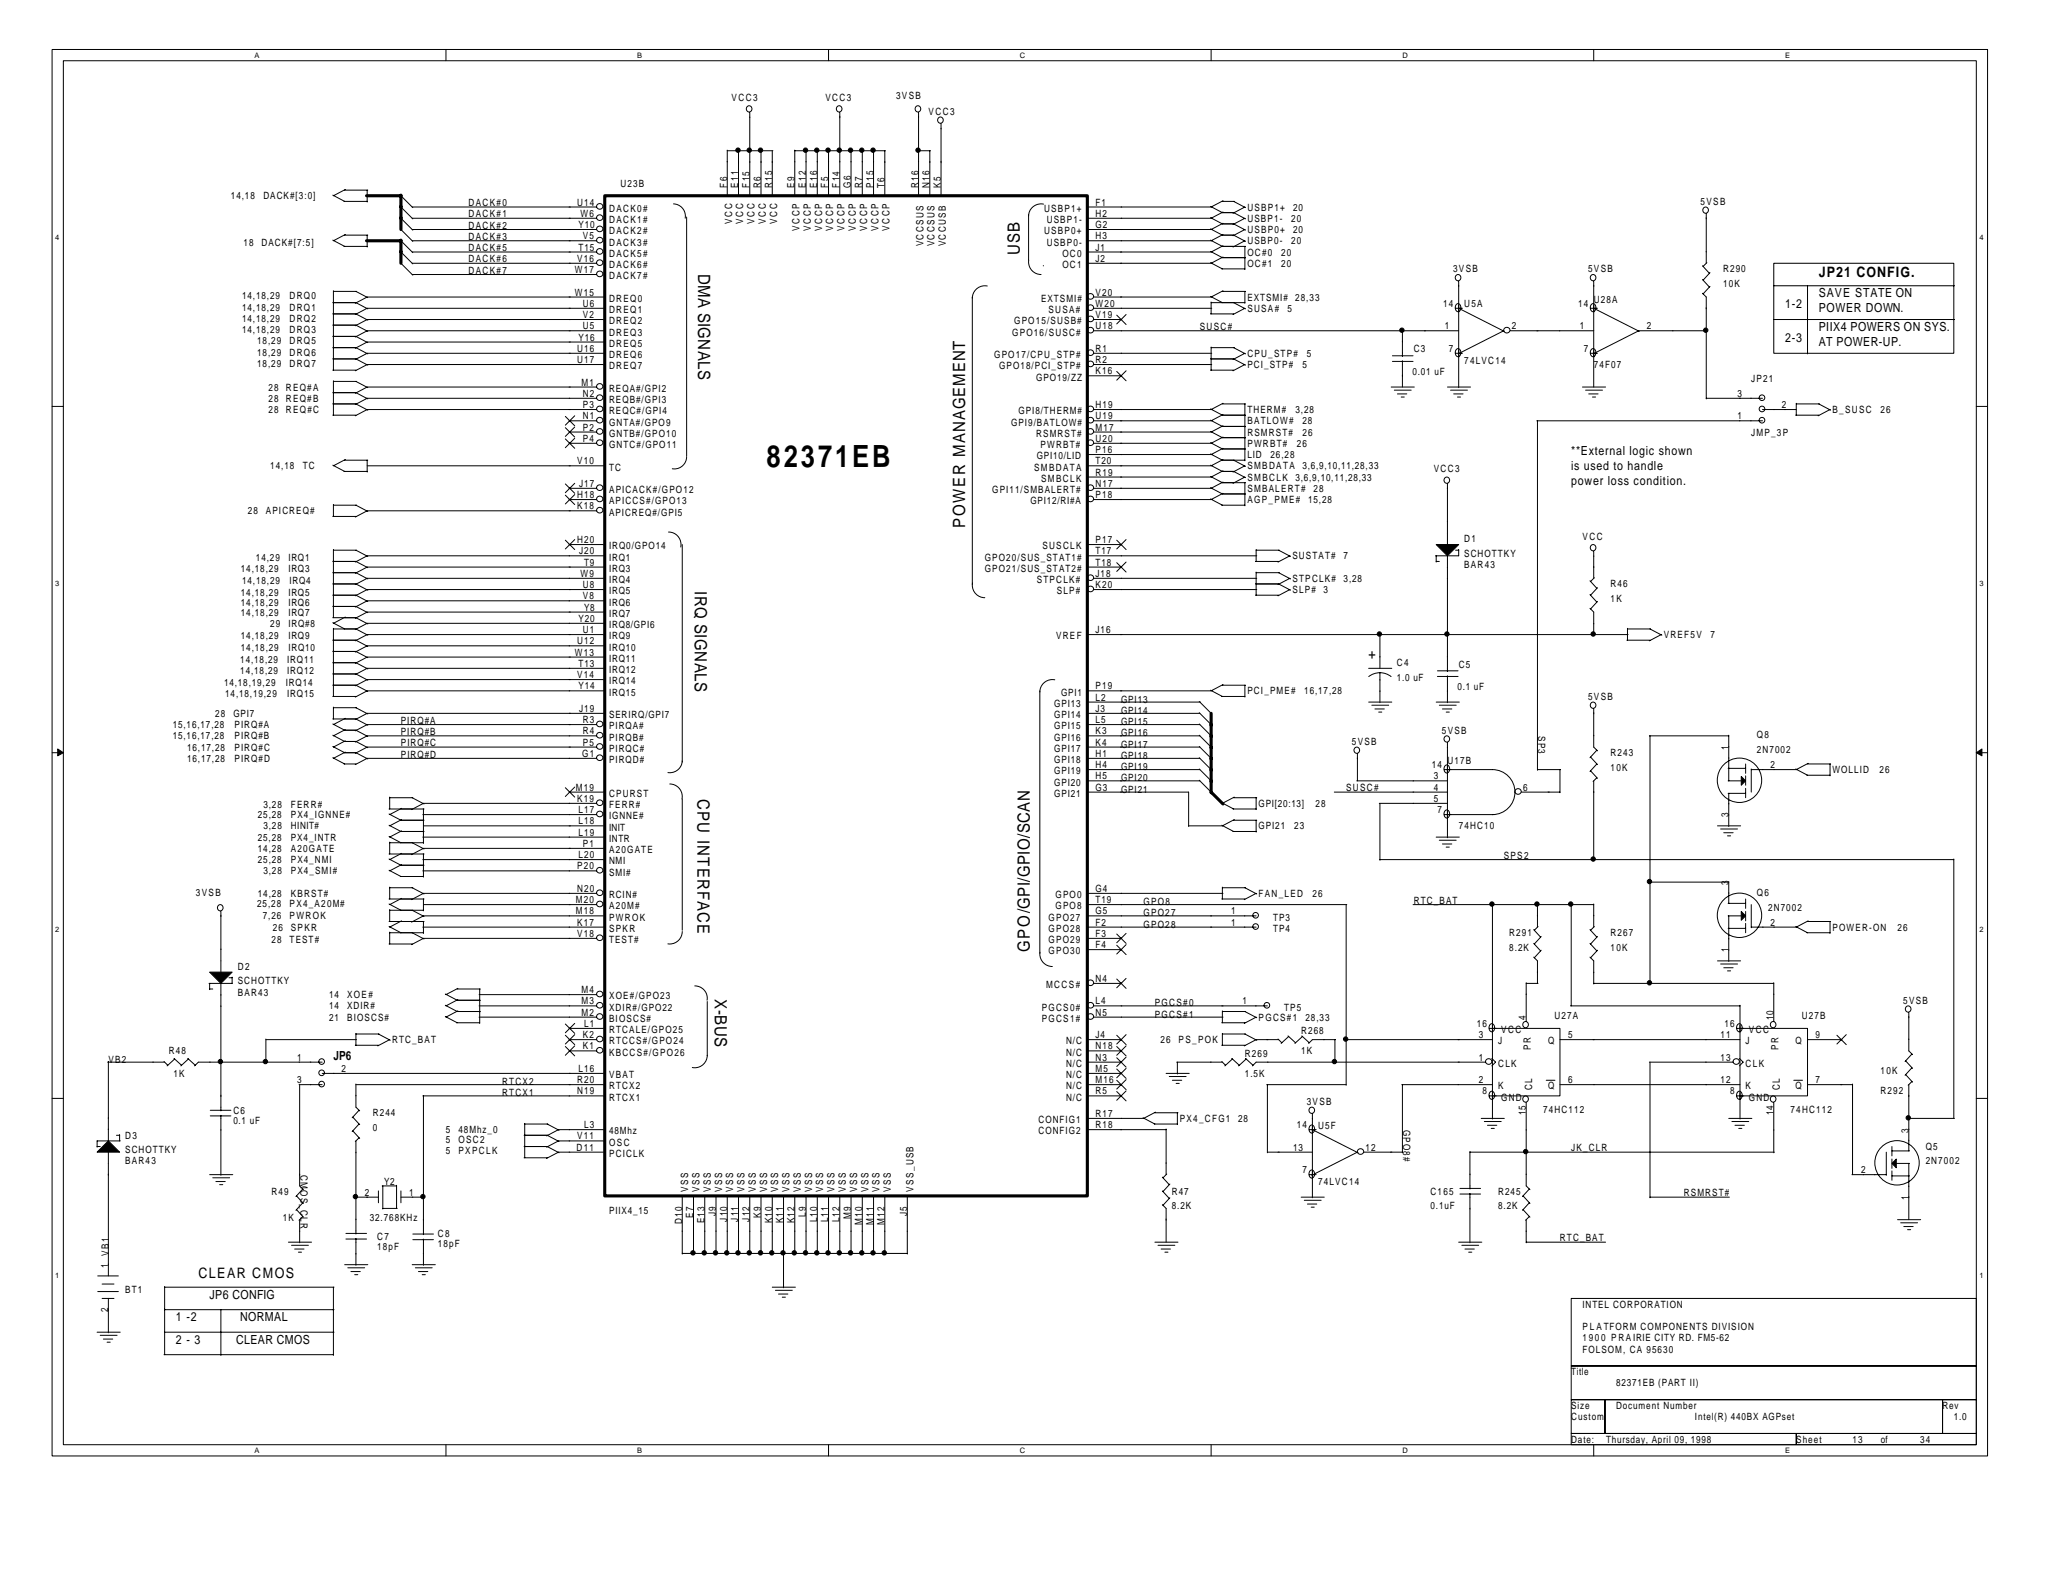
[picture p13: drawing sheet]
<svg xmlns="http://www.w3.org/2000/svg" width="279mm" height="216mm" viewBox="0 0 279 216" stroke-linecap="round" stroke-linejoin="round" font-family="sans-serif">
<defs><g id="words">
<text font-size="4.1" x="103.8" y="63.3">82371EB</text>
<g font-size="2.3">
<text x="138.1" y="34.5" transform="rotate(-90 138.1 34.5)">USB</text>
<text x="94.5" y="37.1" transform="rotate(90 94.5 37.1)">DMA SIGNALS</text>
<text x="130.7" y="71.5" transform="rotate(-90 130.7 71.5)">POWER MANAGEMENT</text>
<text x="94.1" y="80.1" transform="rotate(90 94.1 80.1)">IRQ SIGNALS</text>
<text x="94.5" y="108.2" transform="rotate(90 94.5 108.2)">CPU INTERFACE</text>
<text x="139.5" y="129" transform="rotate(-90 139.5 129)">GPO/GPI/GPIO/SCAN</text>
<text x="96.8" y="135.3" transform="rotate(90 96.8 135.3)">X-BUS</text>
</g>
<g font-size="1.9">
<text x="246.3" y="37.5">JP21 CONFIG.</text>
<text x="185.4" y="89.3">+</text>
<text x="26.9" y="173.1">CLEAR CMOS</text>
</g>
<g font-size="1.7">
<text x="241.8" y="41.8">1-2</text>
<text x="246.3" y="40.3">SAVE STATE ON</text>
<text x="241.8" y="46.4">2-3</text>
<text x="246.3" y="42.3">POWER DOWN.</text>
<text x="246.3" y="44.8">PIIX4 POWERS ON SYS.</text>
<text x="246.3" y="46.9">AT POWER-UP.</text>
<text x="212.8" y="61.6">**External logic shown</text>
<text x="212.8" y="63.6">is used to handle</text>
<text x="212.8" y="65.7">power loss condition.</text>
<text x="45.2" y="143.5">JP6</text>
<text x="23.8" y="178.9">1 -2</text>
<text x="28.4" y="175.9">JP6 CONFIG</text>
<text x="32.5" y="178.9">NORMAL</text>
<text x="23.8" y="182">2 - 3</text>
<text x="32" y="182">CLEAR CMOS</text>
</g>
<g font-size="1.4">
<text x="99.1" y="13.7">VCC3</text>
<text x="111.8" y="13.7">VCC3</text>
<text x="121.4" y="13.4">3VSB</text>
<text x="125.8" y="15.6">VCC3</text>
<text x="31.3" y="27">14,18</text>
<text x="35.7" y="27">DACK#[3:0]</text>
<text x="63.4" y="29.5">DACK#1</text>
<text x="63.4" y="27.9">DACK#0</text>
<text x="78.2" y="27.8">U14</text>
<text x="78.6" y="29.4">W6</text>
<text x="82.5" y="28.7">DACK0#</text>
<text x="84" y="25.3">U23B</text>
<text x="98.5" y="25.4" transform="rotate(-90 98.5 25.4)">F6</text>
<text x="100" y="25.4" transform="rotate(-90 100 25.4)">E11</text>
<text x="101.5" y="25.4" transform="rotate(-90 101.5 25.4)">F15</text>
<text x="103" y="25.4" transform="rotate(-90 103 25.4)">R6</text>
<text x="104.6" y="25.4" transform="rotate(-90 104.6 25.4)">R15</text>
<text x="107.6" y="25.4" transform="rotate(-90 107.6 25.4)">E9</text>
<text x="109.1" y="25.4" transform="rotate(-90 109.1 25.4)">E12</text>
<text x="110.7" y="25.4" transform="rotate(-90 110.7 25.4)">E16</text>
<text x="112.2" y="25.4" transform="rotate(-90 112.2 25.4)">F5</text>
<text x="113.7" y="25.4" transform="rotate(-90 113.7 25.4)">F14</text>
<text x="115.2" y="25.4" transform="rotate(-90 115.2 25.4)">G6</text>
<text x="116.8" y="25.4" transform="rotate(-90 116.8 25.4)">R7</text>
<text x="118.3" y="25.4" transform="rotate(-90 118.3 25.4)">P15</text>
<text x="119.8" y="25.4" transform="rotate(-90 119.8 25.4)">T6</text>
<text x="124.4" y="25.4" transform="rotate(-90 124.4 25.4)">R16</text>
<text x="125.9" y="25.4" transform="rotate(-90 125.9 25.4)">N16</text>
<text x="127.4" y="25.4" transform="rotate(-90 127.4 25.4)">K5</text>
<text x="141.4" y="28.7">USBP1+</text>
<text x="148.4" y="29.4">H2</text>
<text x="148.4" y="27.8">F1</text>
<text x="168.9" y="28.5">USBP1+</text>
<text x="175.1" y="28.5">20</text>
<text x="230.3" y="27.8">5VSB</text>
<text x="33" y="33.3">18</text>
<text x="35.4" y="33.3">DACK#[7:5]</text>
<text x="63.4" y="35.5">DACK#6</text>
<text x="63.4" y="32.5">DACK#3</text>
<text x="63.4" y="31">DACK#2</text>
<text x="63.4" y="34">DACK#5</text>
<text x="78.2" y="35.5">V16</text>
<text x="78.3" y="33.9">T15</text>
<text x="78.3" y="30.9">Y10</text>
<text x="78.9" y="32.4">V5</text>
<text x="82.5" y="30.2">DACK1#</text>
<text x="82.5" y="33.3">DACK3#</text>
<text x="82.5" y="34.8">DACK5#</text>
<text x="82.5" y="31.7">DACK2#</text>
<text x="99.1" y="30.3" transform="rotate(-90 99.1 30.3)">VCC</text>
<text x="100.7" y="30.3" transform="rotate(-90 100.7 30.3)">VCC</text>
<text x="102.2" y="30.3" transform="rotate(-90 102.2 30.3)">VCC</text>
<text x="103.7" y="30.3" transform="rotate(-90 103.7 30.3)">VCC</text>
<text x="105.2" y="30.3" transform="rotate(-90 105.2 30.3)">VCC</text>
<text x="108.3" y="31.3" transform="rotate(-90 108.3 31.3)">VCCP</text>
<text x="109.8" y="31.3" transform="rotate(-90 109.8 31.3)">VCCP</text>
<text x="111.3" y="31.3" transform="rotate(-90 111.3 31.3)">VCCP</text>
<text x="112.9" y="31.3" transform="rotate(-90 112.9 31.3)">VCCP</text>
<text x="114.4" y="31.3" transform="rotate(-90 114.4 31.3)">VCCP</text>
<text x="115.9" y="31.3" transform="rotate(-90 115.9 31.3)">VCCP</text>
<text x="117.4" y="31.3" transform="rotate(-90 117.4 31.3)">VCCP</text>
<text x="119" y="31.3" transform="rotate(-90 119 31.3)">VCCP</text>
<text x="120.5" y="31.3" transform="rotate(-90 120.5 31.3)">VCCP</text>
<text x="125.1" y="33.4" transform="rotate(-90 125.1 33.4)">VCCSUS</text>
<text x="126.6" y="33.4" transform="rotate(-90 126.6 33.4)">VCCSUS</text>
<text x="128.1" y="33.4" transform="rotate(-90 128.1 33.4)">VCCUSB</text>
<text x="141.4" y="31.7">USBP0+</text>
<text x="141.8" y="30.2">USBP1-</text>
<text x="141.8" y="33.3">USBP0-</text>
<text x="143.9" y="34.8">OC0</text>
<text x="148.4" y="33.9">J1</text>
<text x="148.4" y="35.5">J2</text>
<text x="148.4" y="32.4">H3</text>
<text x="148.4" y="30.9">G2</text>
<text x="168.9" y="30">USBP1-</text>
<text x="168.9" y="33.1">USBP0-</text>
<text x="168.9" y="34.6">OC#0</text>
<text x="168.9" y="31.6">USBP0+</text>
<text x="173.5" y="34.6">20</text>
<text x="174.9" y="30">20</text>
<text x="174.9" y="33.1">20</text>
<text x="175.1" y="31.6">20</text>
<text x="32.8" y="40.5">14,18,29</text>
<text x="39.2" y="40.5">DRQ0</text>
<text x="63.4" y="37.1">DACK#7</text>
<text x="77.8" y="37">W17</text>
<text x="77.8" y="40">W15</text>
<text x="78.9" y="41.6">U6</text>
<text x="82.5" y="36.3">DACK6#</text>
<text x="82.5" y="37.8">DACK7#</text>
<text x="82.5" y="40.9">DREQ0</text>
<text x="141" y="40.9">EXTSMI#</text>
<text x="143.9" y="36.3">OC1</text>
<text x="148.4" y="41.6">W20</text>
<text x="148.4" y="40">V20</text>
<text x="168.9" y="36.1">OC#1</text>
<text x="168.9" y="40.7">EXTSMI#</text>
<text x="173.5" y="36.1">20</text>
<text x="175.4" y="40.7">28,33</text>
<text x="195.4" y="41.6">14</text>
<text x="196.8" y="36.9">3VSB</text>
<text x="198.3" y="41.6">U5A</text>
<text x="213.7" y="41.6">14</text>
<text x="215.1" y="36.9">5VSB</text>
<text x="215.8" y="41">U28A</text>
<text x="233.4" y="36.9">R290</text>
<text x="233.4" y="38.8">10K</text>
<text x="32.8" y="43.6">14,18,29</text>
<text x="32.8" y="45.1">14,18,29</text>
<text x="32.8" y="42.1">14,18,29</text>
<text x="34.8" y="46.6">18,29</text>
<text x="39.2" y="43.6">DRQ2</text>
<text x="39.2" y="45.1">DRQ3</text>
<text x="39.2" y="42.1">DRQ1</text>
<text x="39.2" y="46.6">DRQ5</text>
<text x="78.2" y="47.7">U16</text>
<text x="78.3" y="46.1">Y16</text>
<text x="78.9" y="43.1">V2</text>
<text x="78.9" y="44.6">U5</text>
<text x="82.5" y="42.4">DREQ1</text>
<text x="82.5" y="43.9">DREQ2</text>
<text x="82.5" y="45.5">DREQ3</text>
<text x="82.5" y="47">DREQ5</text>
<text x="137.1" y="45.5">GPO16/SUSC#</text>
<text x="137.4" y="43.9">GPO15/SUSB#</text>
<text x="142" y="42.4">SUSA#</text>
<text x="148.4" y="47.7">R1</text>
<text x="148.4" y="43.1">V19</text>
<text x="148.4" y="44.6">U18</text>
<text x="162.5" y="44.7">SUSC#</text>
<text x="168.9" y="42.2">SUSA#</text>
<text x="174.4" y="42.2">5</text>
<text x="191.5" y="47.7">C3</text>
<text x="195.7" y="44.6">1</text>
<text x="196.2" y="47.7">7</text>
<text x="204.8" y="44.6">2</text>
<text x="214" y="44.6">1</text>
<text x="214.5" y="47.7">7</text>
<text x="223" y="44.6">2</text>
<text x="34.8" y="49.7">18,29</text>
<text x="34.8" y="48.2">18,29</text>
<text x="36.4" y="52.9">28</text>
<text x="38.7" y="52.9">REQ#A</text>
<text x="39.2" y="49.7">DRQ7</text>
<text x="39.2" y="48.2">DRQ6</text>
<text x="78.2" y="49.2">U17</text>
<text x="78.8" y="52.2">M1</text>
<text x="78.9" y="53.7">N2</text>
<text x="82.5" y="50">DREQ7</text>
<text x="82.5" y="48.5">DREQ6</text>
<text x="82.5" y="53.1">REQA#/GPI2</text>
<text x="134.6" y="48.5">GPO17/CPU_STP#</text>
<text x="135.3" y="50">GPO18/PCI_STP#</text>
<text x="140.3" y="51.5">GPO19/ZZ</text>
<text x="148.4" y="50.7">K16</text>
<text x="148.4" y="49.2">R2</text>
<text x="168.9" y="49.9">PCI_STP#</text>
<text x="168.9" y="48.3">CPU_STP#</text>
<text x="176.4" y="49.9">5</text>
<text x="177" y="48.3">5</text>
<text x="191.3" y="50.8">0.01 uF</text>
<text x="198.3" y="49.3">74LVC14</text>
<text x="215.8" y="49.9">74F07</text>
<text x="235.3" y="53.7">3</text>
<text x="237.2" y="51.7">JP21</text>
<text x="36.4" y="56">28</text>
<text x="36.4" y="54.4">28</text>
<text x="38.7" y="56">REQ#C</text>
<text x="38.7" y="54.4">REQ#B</text>
<text x="78.9" y="55.3">P3</text>
<text x="78.9" y="56.8">N1</text>
<text x="78.9" y="58.3">P2</text>
<text x="78.9" y="59.8">P4</text>
<text x="82.5" y="54.6">REQB#/GPI3</text>
<text x="82.5" y="56.1">REQC#/GPI4</text>
<text x="82.5" y="57.6">GNTA#/GPO9</text>
<text x="82.5" y="59.2">GNTB#/GPO10</text>
<text x="136.9" y="57.6">GPI9/BATLOW#</text>
<text x="138" y="56.1">GPI8/THERM#</text>
<text x="140.3" y="59.2">RSMRST#</text>
<text x="148.4" y="55.3">H19</text>
<text x="148.4" y="59.8">U20</text>
<text x="148.4" y="56.8">U19</text>
<text x="148.4" y="58.3">M17</text>
<text x="168.9" y="56">THERM#</text>
<text x="168.9" y="57.5">BATLOW#</text>
<text x="168.9" y="59">RSMRST#</text>
<text x="175.5" y="56">3,28</text>
<text x="176.4" y="57.5">28</text>
<text x="176.4" y="59">26</text>
<text x="235.3" y="56.8">1</text>
<text x="237.2" y="59">JMP_3P</text>
<text x="241.3" y="55.3">2</text>
<text x="248.2" y="56">B_SUSC</text>
<text x="254.7" y="56">26</text>
<text x="36.6" y="63.6">14,18</text>
<text x="41" y="63.6">TC</text>
<text x="78.2" y="62.9">V10</text>
<text x="78.4" y="65.9">J17</text>
<text x="82.5" y="60.7">GNTC#/GPO11</text>
<text x="82.5" y="63.7">TC</text>
<text x="140.1" y="63.7">SMBDATA</text>
<text x="140.4" y="62.2">GPI10/LID</text>
<text x="140.9" y="60.7">PWRBT#</text>
<text x="141" y="65.3">SMBCLK</text>
<text x="148.4" y="64.4">R19</text>
<text x="148.4" y="65.9">N17</text>
<text x="148.4" y="61.4">P16</text>
<text x="148.4" y="62.9">T20</text>
<text x="168.9" y="60.5">PWRBT#</text>
<text x="168.9" y="62">LID</text>
<text x="168.9" y="65.1">SMBCLK</text>
<text x="168.9" y="63.6">SMBDATA</text>
<text x="172.1" y="62">26,28</text>
<text x="175.5" y="65.1">3,6,9,10,11,28,33</text>
<text x="175.6" y="60.5">26</text>
<text x="176.4" y="63.6">3,6,9,10,11,28,33</text>
<text x="194.2" y="64">VCC3</text>
<text x="33.6" y="69.7">28</text>
<text x="36" y="69.7">APICREQ#</text>
<text x="78.2" y="67.5">H18</text>
<text x="78.2" y="69">K18</text>
<text x="82.5" y="66.8">APICACK#/GPO12</text>
<text x="82.5" y="68.3">APICCS#/GPO13</text>
<text x="82.5" y="69.8">APICREQ#/GPI5</text>
<text x="134.4" y="66.8">GPI11/SMBALERT#</text>
<text x="139.6" y="68.3">GPI12/RI#A</text>
<text x="148.4" y="67.5">P18</text>
<text x="168.9" y="66.6">SMBALERT#</text>
<text x="168.9" y="68.1">AGP_PME#</text>
<text x="177.2" y="68.1">15,28</text>
<text x="177.9" y="66.6">28</text>
<text x="32.6" y="77.5">14,18,29</text>
<text x="34.7" y="75.9">14,29</text>
<text x="39.1" y="75.9">IRQ1</text>
<text x="39.1" y="77.5">IRQ3</text>
<text x="78.2" y="73.6">H20</text>
<text x="78.4" y="75.1">J20</text>
<text x="79.1" y="76.6">T9</text>
<text x="82.5" y="74.4">IRQ0/GPO14</text>
<text x="82.5" y="75.9">IRQ1</text>
<text x="82.5" y="77.5">IRQ3</text>
<text x="133.4" y="75.9">GPO20/SUS_STAT1#</text>
<text x="133.4" y="77.5">GPO21/SUS_STAT2#</text>
<text x="141.2" y="74.4">SUSCLK</text>
<text x="148.4" y="75.1">T17</text>
<text x="148.4" y="76.6">T18</text>
<text x="148.4" y="73.6">P17</text>
<text x="175" y="75.8">SUSTAT#</text>
<text x="182" y="75.8">7</text>
<text x="198.3" y="73.5">D1</text>
<text x="198.3" y="75.4">SCHOTTKY</text>
<text x="198.3" y="76.9">BAR43</text>
<text x="214.3" y="73.1">VCC</text>
<text x="32.6" y="83.4">14,18,29</text>
<text x="32.6" y="80.7">14,18,29</text>
<text x="32.6" y="82">14,18,29</text>
<text x="32.8" y="79.1">14,18,29</text>
<text x="39.1" y="83.4">IRQ7</text>
<text x="39.1" y="80.7">IRQ5</text>
<text x="39.1" y="82">IRQ6</text>
<text x="39.2" y="79.1">IRQ4</text>
<text x="78.6" y="78.1">W9</text>
<text x="78.9" y="79.7">U8</text>
<text x="78.9" y="81.2">V8</text>
<text x="79.1" y="82.7">Y8</text>
<text x="82.5" y="79">IRQ4</text>
<text x="82.5" y="80.5">IRQ5</text>
<text x="82.5" y="82">IRQ6</text>
<text x="82.5" y="83.6">IRQ7</text>
<text x="140.4" y="79">STPCLK#</text>
<text x="143.1" y="80.5">SLP#</text>
<text x="148.4" y="79.7">K20</text>
<text x="148.4" y="78.1">J18</text>
<text x="175" y="80.3">SLP#</text>
<text x="175" y="78.8">STPCLK#</text>
<text x="179.3" y="80.3">3</text>
<text x="182" y="78.8">3,28</text>
<text x="218.1" y="79.6">R46</text>
<text x="218.1" y="81.5">1K</text>
<text x="32.5" y="89.8">14,18,29</text>
<text x="32.6" y="88.1">14,18,29</text>
<text x="32.6" y="86.6">14,18,29</text>
<text x="36.6" y="84.9">29</text>
<text x="38.9" y="89.8">IRQ11</text>
<text x="39.1" y="88.1">IRQ10</text>
<text x="39.1" y="86.6">IRQ9</text>
<text x="39.1" y="84.9">IRQ#8</text>
<text x="77.8" y="88.8">W13</text>
<text x="78.2" y="87.3">U12</text>
<text x="78.3" y="84.2">Y20</text>
<text x="78.9" y="85.8">U1</text>
<text x="82.5" y="85.1">IRQ8/GPI6</text>
<text x="82.5" y="86.6">IRQ9</text>
<text x="82.5" y="88.1">IRQ10</text>
<text x="82.5" y="89.6">IRQ11</text>
<text x="143" y="86.6">VREF</text>
<text x="148.4" y="85.8">J16</text>
<text x="225.3" y="86.4">VREF5V</text>
<text x="231.7" y="86.4">7</text>
<text x="30.3" y="92.9">14,18,19,29</text>
<text x="30.5" y="94.4">14,18,19,29</text>
<text x="32.5" y="91.3">14,18,29</text>
<text x="38.7" y="92.9">IRQ14</text>
<text x="38.9" y="94.4">IRQ15</text>
<text x="38.9" y="91.3">IRQ12</text>
<text x="78.2" y="91.8">V14</text>
<text x="78.3" y="90.3">T13</text>
<text x="78.3" y="93.4">Y14</text>
<text x="82.5" y="91.2">IRQ12</text>
<text x="82.5" y="92.7">IRQ14</text>
<text x="82.5" y="94.2">IRQ15</text>
<text x="142.8" y="95.7">GPI13</text>
<text x="143.7" y="94.2">GPI1</text>
<text x="148.4" y="94.9">L2</text>
<text x="148.4" y="93.4">P19</text>
<text x="151.8" y="95.2">GPI13</text>
<text x="168.9" y="94.1">PCI_PME#</text>
<text x="176.6" y="94.1">16,17,28</text>
<text x="189.2" y="90.2">C4</text>
<text x="189.2" y="92.2">1.0 uF</text>
<text x="197.4" y="93.5">0.1 uF</text>
<text x="197.6" y="90.4">C5</text>
<text x="215.1" y="94.8">5VSB</text>
<text x="23.4" y="100.1">15,16,17,28</text>
<text x="23.4" y="98.6">15,16,17,28</text>
<text x="25.3" y="101.7">16,17,28</text>
<text x="29.2" y="97.1">28</text>
<text x="31.6" y="97.1">GPI7</text>
<text x="31.8" y="101.7">PIRQ#C</text>
<text x="31.8" y="100.1">PIRQ#B</text>
<text x="31.8" y="98.6">PIRQ#A</text>
<text x="54.3" y="101.1">PIRQ#C</text>
<text x="54.3" y="98">PIRQ#A</text>
<text x="54.3" y="99.6">PIRQ#B</text>
<text x="78.4" y="96.4">J19</text>
<text x="78.9" y="97.9">R3</text>
<text x="78.9" y="99.5">R4</text>
<text x="78.9" y="101">P5</text>
<text x="82.5" y="97.3">SERIRQ/GPI7</text>
<text x="82.5" y="98.8">PIRQA#</text>
<text x="82.5" y="100.3">PIRQB#</text>
<text x="82.5" y="101.8">PIRQC#</text>
<text x="142.8" y="97.3">GPI14</text>
<text x="142.8" y="98.8">GPI15</text>
<text x="142.8" y="100.3">GPI16</text>
<text x="142.8" y="101.8">GPI17</text>
<text x="148.4" y="96.4">J3</text>
<text x="148.4" y="97.9">L5</text>
<text x="148.4" y="99.5">K3</text>
<text x="148.4" y="101">K4</text>
<text x="151.8" y="99.7">GPI16</text>
<text x="151.8" y="96.7">GPI14</text>
<text x="151.8" y="98.2">GPI15</text>
<text x="151.8" y="101.2">GPI17</text>
<text x="183.1" y="100.9">5VSB</text>
<text x="195.3" y="99.4">5VSB</text>
<text x="208.3" y="99.7" transform="rotate(90 208.3 99.7)">SP3</text>
<text x="234.1" y="101.6" transform="rotate(-90 234.1 101.6)">1</text>
<text x="237.9" y="100">Q8</text>
<text x="25.3" y="103.2">16,17,28</text>
<text x="31.8" y="103.2">PIRQ#D</text>
<text x="54.3" y="102.6">PIRQ#D</text>
<text x="78" y="107.1">M19</text>
<text x="78.9" y="102.5">G1</text>
<text x="82.5" y="103.4">PIRQD#</text>
<text x="82.5" y="107.9">CPURST</text>
<text x="142.8" y="103.4">GPI18</text>
<text x="142.8" y="104.9">GPI19</text>
<text x="142.8" y="106.4">GPI20</text>
<text x="142.8" y="107.9">GPI21</text>
<text x="148.4" y="102.5">H1</text>
<text x="148.4" y="104">H4</text>
<text x="148.4" y="105.6">H5</text>
<text x="148.4" y="107.1">G3</text>
<text x="151.8" y="104.3">GPI19</text>
<text x="151.8" y="102.8">GPI18</text>
<text x="151.8" y="105.8">GPI20</text>
<text x="151.8" y="107.3">GPI21</text>
<text x="182.3" y="107.2">SUSC#</text>
<text x="193.9" y="104">14</text>
<text x="194.2" y="105.6">3</text>
<text x="194.2" y="107.1">4</text>
<text x="196" y="103.5">U17B</text>
<text x="206.3" y="107.1">6</text>
<text x="218.1" y="102.4">R243</text>
<text x="218.1" y="104.4">10K</text>
<text x="237.9" y="102">2N7002</text>
<text x="239.8" y="104">2</text>
<text x="248.2" y="104.7">WOLLID</text>
<text x="254.5" y="104.7">26</text>
<text x="34.9" y="110.8">25,28</text>
<text x="34.9" y="113.9">25,28</text>
<text x="35.7" y="109.5">3,28</text>
<text x="35.7" y="112.3">3,28</text>
<text x="39.4" y="109.5">FERR#</text>
<text x="39.4" y="112.3">HINIT#</text>
<text x="39.4" y="110.8">PX4_IGNNE#</text>
<text x="39.4" y="113.9">PX4_INTR</text>
<text x="78.2" y="108.6">K19</text>
<text x="78.3" y="110.1">L17</text>
<text x="78.3" y="111.7">L18</text>
<text x="78.3" y="113.2">L19</text>
<text x="82.5" y="109.5">FERR#</text>
<text x="82.5" y="111">IGNNE#</text>
<text x="82.5" y="112.5">INIT</text>
<text x="170.5" y="109.3">GPI[20:13]</text>
<text x="170.5" y="112.3">GPI21</text>
<text x="175.3" y="112.3">23</text>
<text x="178.2" y="109.3">28</text>
<text x="194.2" y="108.6">5</text>
<text x="194.7" y="110.1">7</text>
<text x="197.6" y="112.3">74HC10</text>
<text x="234.1" y="110.7" transform="rotate(-90 234.1 110.7)">3</text>
<text x="34.9" y="116.9">25,28</text>
<text x="34.9" y="115.4">14,28</text>
<text x="35.7" y="118.4">3,28</text>
<text x="39.4" y="116.9">PX4_NMI</text>
<text x="39.4" y="118.4">PX4_SMI#</text>
<text x="39.4" y="115.4">A20GATE</text>
<text x="78.2" y="117.8">P20</text>
<text x="78.3" y="116.2">L20</text>
<text x="78.9" y="114.7">P1</text>
<text x="82.5" y="114">INTR</text>
<text x="82.5" y="115.6">A20GATE</text>
<text x="82.5" y="117.1">NMI</text>
<text x="82.5" y="118.6">SMI#</text>
<text x="203.7" y="116.3">SPS2</text>
<text x="234.1" y="119.9" transform="rotate(-90 234.1 119.9)">3</text>
<text x="26.5" y="121.3">3VSB</text>
<text x="34.8" y="122.8">25,28</text>
<text x="34.9" y="121.5">14,28</text>
<text x="35.6" y="124.5">7,26</text>
<text x="39.2" y="122.8">PX4_A20M#</text>
<text x="39.2" y="124.5">PWROK</text>
<text x="39.4" y="121.5">KBRST#</text>
<text x="78" y="123.9">M18</text>
<text x="78" y="122.3">M20</text>
<text x="78.2" y="120.8">N20</text>
<text x="78.2" y="125.4">K17</text>
<text x="82.5" y="121.7">RCIN#</text>
<text x="82.5" y="124.7">PWROK</text>
<text x="82.5" y="123.2">A20M#</text>
<text x="142" y="124.7">GPO27</text>
<text x="142.9" y="123.2">GPO8</text>
<text x="142.9" y="121.7">GPO0</text>
<text x="148.4" y="123.9">G5</text>
<text x="148.4" y="125.4">F2</text>
<text x="148.4" y="122.3">T19</text>
<text x="148.4" y="120.8">G4</text>
<text x="154.9" y="124.1">GPO27</text>
<text x="154.9" y="122.6">GPO8</text>
<text x="154.9" y="125.6">GPO28</text>
<text x="166.7" y="125.4">1</text>
<text x="166.7" y="123.9">1</text>
<text x="170.5" y="121.5">FAN_LED</text>
<text x="172.4" y="124.7">TP3</text>
<text x="177.7" y="121.5">26</text>
<text x="191.5" y="122.4">RTC_BAT</text>
<text x="237.9" y="121.3">Q6</text>
<text x="239.5" y="123.3">2N7002</text>
<text x="239.8" y="125.4">2</text>
<text x="32.2" y="131.4">D2</text>
<text x="36.8" y="127.7">28</text>
<text x="36.9" y="126.1">26</text>
<text x="39.2" y="127.7">TEST#</text>
<text x="39.4" y="126.1">SPKR</text>
<text x="78.2" y="126.9">V18</text>
<text x="82.5" y="126.2">SPKR</text>
<text x="82.5" y="127.7">TEST#</text>
<text x="142" y="126.2">GPO28</text>
<text x="142" y="127.7">GPO29</text>
<text x="142" y="129.3">GPO30</text>
<text x="148.4" y="126.9">F3</text>
<text x="148.4" y="128.4">F4</text>
<text x="172.4" y="126.2">TP4</text>
<text x="204.4" y="126.8">R291</text>
<text x="204.4" y="128.8">8.2K</text>
<text x="218.1" y="126.8">R267</text>
<text x="218.1" y="128.8">10K</text>
<text x="234.1" y="129" transform="rotate(-90 234.1 129)">1</text>
<text x="248.2" y="126.1">POWER-ON</text>
<text x="257" y="126.1">26</text>
<text x="32.2" y="133.3">SCHOTTKY</text>
<text x="32.2" y="134.9">BAR43</text>
<text x="44.6" y="136.7">14</text>
<text x="44.6" y="135.2">14</text>
<text x="47" y="136.7">XDIR#</text>
<text x="47" y="135.2">XOE#</text>
<text x="78.8" y="137.6">M2</text>
<text x="78.8" y="136">M3</text>
<text x="78.8" y="134.5">M4</text>
<text x="82.5" y="136.9">XDIR#/GPO22</text>
<text x="82.5" y="135.4">XOE#/GPO23</text>
<text x="141.1" y="136.9">PGCS0#</text>
<text x="141.7" y="133.8">MCCS#</text>
<text x="148.4" y="133">N4</text>
<text x="148.4" y="136">L4</text>
<text x="148.4" y="137.6">N5</text>
<text x="156.4" y="136.3">PGCS#0</text>
<text x="156.4" y="137.8">PGCS#1</text>
<text x="168.3" y="136">1</text>
<text x="173.9" y="136.9">TP5</text>
<text x="257.8" y="136">5VSB</text>
<text x="14.7" y="143.9">VB2</text>
<text x="22.9" y="142.8">R48</text>
<text x="40.2" y="143.7">1</text>
<text x="44.6" y="138.2">21</text>
<text x="47" y="138.2">BIOSCS#</text>
<text x="53.1" y="141.3">RTC_BAT</text>
<text x="78.9" y="140.6">K2</text>
<text x="78.9" y="142.1">K1</text>
<text x="79.1" y="139.1">L1</text>
<text x="82.5" y="141.5">RTCCS#/GPO24</text>
<text x="82.5" y="139.9">RTCALE/GPO25</text>
<text x="82.5" y="138.4">BIOSCS#</text>
<text x="82.5" y="143">KBCCS#/GPO26</text>
<text x="141.1" y="138.4">PGCS1#</text>
<text x="144.4" y="141.5">N/C</text>
<text x="144.4" y="143">N/C</text>
<text x="148.4" y="143.7">N3</text>
<text x="148.4" y="140.6">J4</text>
<text x="148.4" y="142.1">N18</text>
<text x="157.2" y="141.3">26</text>
<text x="159.6" y="141.3">PS_POK</text>
<text x="168.6" y="143.2">R269</text>
<text x="170.5" y="138.2">PGCS#1</text>
<text x="176.2" y="140.1">R268</text>
<text x="176.2" y="142.8">1K</text>
<text x="176.8" y="138.2">28,33</text>
<text x="200" y="139.1">16</text>
<text x="200.3" y="140.6">3</text>
<text x="200.3" y="143.7">1</text>
<text x="202.9" y="141.5">J</text>
<text x="203.3" y="139.9">VCC</text>
<text x="206.7" y="138.2" transform="rotate(-90 206.7 138.2)">4</text>
<text x="207.3" y="142.2" transform="rotate(-90 207.3 142.2)">PR</text>
<text x="209.7" y="141.5">Q</text>
<text x="210.5" y="138.1">U27A</text>
<text x="212.4" y="140.6">5</text>
<text x="233" y="140.6">11</text>
<text x="233" y="143.7">13</text>
<text x="233.5" y="139.1">16</text>
<text x="236.4" y="141.5">J</text>
<text x="236.8" y="139.9">VCC</text>
<text x="240.2" y="138.2" transform="rotate(-90 240.2 138.2)">10</text>
<text x="240.9" y="142.2" transform="rotate(-90 240.9 142.2)">PR</text>
<text x="243.2" y="141.5">Q</text>
<text x="244" y="138.1">U27B</text>
<text x="245.9" y="140.6">9</text>
<text x="23.5" y="145.9">1K</text>
<text x="40.2" y="146.7">3</text>
<text x="46.3" y="145.2">2</text>
<text x="68" y="147">RTCX2</text>
<text x="68" y="148.5">RTCX1</text>
<text x="78.2" y="148.2">N19</text>
<text x="78.2" y="146.7">R20</text>
<text x="78.3" y="145.2">L16</text>
<text x="82.5" y="146">VBAT</text>
<text x="82.5" y="149.1">RTCX1</text>
<text x="82.5" y="147.6">RTCX2</text>
<text x="144.4" y="144.5">N/C</text>
<text x="144.4" y="146">N/C</text>
<text x="144.4" y="147.6">N/C</text>
<text x="144.4" y="149.1">N/C</text>
<text x="148.4" y="145.2">M5</text>
<text x="148.4" y="146.7">M16</text>
<text x="148.4" y="148.2">R5</text>
<text x="168.6" y="145.9">1.5K</text>
<text x="177" y="149.7">3VSB</text>
<text x="200.3" y="146.7">2</text>
<text x="200.8" y="148.2">8</text>
<text x="202.9" y="144.5">CLK</text>
<text x="202.9" y="147.6">K</text>
<text x="203.3" y="149.1">GND</text>
<text x="207.5" y="147.7" transform="rotate(-90 207.5 147.7)">CL</text>
<text x="209.7" y="147.6">Q</text>
<text x="212.4" y="146.7">6</text>
<text x="233" y="146.7">12</text>
<text x="234.3" y="148.2">8</text>
<text x="236.4" y="144.5">CLK</text>
<text x="236.4" y="147.6">K</text>
<text x="236.8" y="149.1">GND</text>
<text x="241" y="147.7" transform="rotate(-90 241 147.7)">CL</text>
<text x="243.2" y="147.6">Q</text>
<text x="245.9" y="146.7">7</text>
<text x="254.7" y="148.2">R292</text>
<text x="254.7" y="145.5">10K</text>
<text x="17" y="154.2">D3</text>
<text x="31.6" y="150.9">C6</text>
<text x="31.6" y="152.3">0.1 uF</text>
<text x="50.5" y="151.2">R244</text>
<text x="50.5" y="153.1">0</text>
<text x="60.4" y="153.5">5</text>
<text x="60.4" y="154.8">5</text>
<text x="62.1" y="153.5">48Mhz_0</text>
<text x="62.1" y="154.8">OSC2</text>
<text x="78.1" y="155.9">D11</text>
<text x="78.2" y="154.3">V11</text>
<text x="79.1" y="152.8">L3</text>
<text x="82.5" y="155.2">OSC</text>
<text x="82.5" y="153.7">48Mhz</text>
<text x="140.7" y="152.1">CONFIG1</text>
<text x="140.7" y="153.7">CONFIG2</text>
<text x="148.4" y="151.3">R17</text>
<text x="148.4" y="152.8">R18</text>
<text x="159.8" y="152">PX4_CFG1</text>
<text x="167.7" y="152">28</text>
<text x="175.1" y="155.9">13</text>
<text x="175.6" y="152.8">14</text>
<text x="178.5" y="152.9">U5F</text>
<text x="184.9" y="155.9">12</text>
<text x="190" y="153" transform="rotate(90 190 153)">GPO8#</text>
<text x="206.7" y="151.1" transform="rotate(-90 206.7 151.1)">15</text>
<text x="209" y="150.8">74HC112</text>
<text x="212.8" y="155.9">JK_CLR</text>
<text x="240.2" y="151.1" transform="rotate(-90 240.2 151.1)">14</text>
<text x="242.5" y="150.8">74HC112</text>
<text x="258.5" y="153.4" transform="rotate(-90 258.5 153.4)">3</text>
<text x="260.8" y="155.8">Q5</text>
<text x="17" y="156.2">SCHOTTKY</text>
<text x="17" y="157.7">BAR43</text>
<text x="36.8" y="161.9">R49</text>
<text x="40.7" y="159.1" transform="rotate(90 40.7 159.1)">CMOS_CLR</text>
<text x="49.4" y="162">2</text>
<text x="52" y="160.5">Y2</text>
<text x="55.4" y="162">1</text>
<text x="60.4" y="156.4">5</text>
<text x="62.1" y="156.4">PXPCLK</text>
<text x="82.5" y="156.7">PCICLK</text>
<text x="93.2" y="161.4" transform="rotate(-90 93.2 161.4)">VSS</text>
<text x="94.7" y="161.4" transform="rotate(-90 94.7 161.4)">VSS</text>
<text x="96.3" y="161.4" transform="rotate(-90 96.3 161.4)">VSS</text>
<text x="97.8" y="161.4" transform="rotate(-90 97.8 161.4)">VSS</text>
<text x="99.3" y="161.4" transform="rotate(-90 99.3 161.4)">VSS</text>
<text x="100.8" y="161.4" transform="rotate(-90 100.8 161.4)">VSS</text>
<text x="102.4" y="161.4" transform="rotate(-90 102.4 161.4)">VSS</text>
<text x="103.9" y="161.4" transform="rotate(-90 103.9 161.4)">VSS</text>
<text x="105.4" y="161.4" transform="rotate(-90 105.4 161.4)">VSS</text>
<text x="106.9" y="161.4" transform="rotate(-90 106.9 161.4)">VSS</text>
<text x="108.5" y="161.4" transform="rotate(-90 108.5 161.4)">VSS</text>
<text x="110" y="161.4" transform="rotate(-90 110 161.4)">VSS</text>
<text x="111.5" y="161.4" transform="rotate(-90 111.5 161.4)">VSS</text>
<text x="113" y="161.4" transform="rotate(-90 113 161.4)">VSS</text>
<text x="114.6" y="161.4" transform="rotate(-90 114.6 161.4)">VSS</text>
<text x="116.1" y="161.4" transform="rotate(-90 116.1 161.4)">VSS</text>
<text x="117.6" y="161.4" transform="rotate(-90 117.6 161.4)">VSS</text>
<text x="119.1" y="161.4" transform="rotate(-90 119.1 161.4)">VSS</text>
<text x="120.7" y="161.4" transform="rotate(-90 120.7 161.4)">VSS</text>
<text x="123.7" y="161.4" transform="rotate(-90 123.7 161.4)">VSS_USB</text>
<text x="158.7" y="161.9">R47</text>
<text x="176.4" y="158.9">7</text>
<text x="178.5" y="160.5">74LVC14</text>
<text x="193.7" y="161.9">C165</text>
<text x="202.9" y="161.9">R245</text>
<text x="252.1" y="158.9">2</text>
<text x="260.8" y="157.7">2N7002</text>
<text x="38.3" y="165.3">1K</text>
<text x="50.1" y="165.3">32.768KHz</text>
<text x="51.1" y="168">C7</text>
<text x="59.3" y="167.5">C8</text>
<text x="82.5" y="164.5">PIIX4_15</text>
<text x="92.4" y="165.8" transform="rotate(-90 92.4 165.8)">D10</text>
<text x="93.9" y="164.9" transform="rotate(-90 93.9 164.9)">E7</text>
<text x="95.4" y="165.7" transform="rotate(-90 95.4 165.7)">E13</text>
<text x="96.9" y="164.7" transform="rotate(-90 96.9 164.7)">J9</text>
<text x="98.5" y="165.5" transform="rotate(-90 98.5 165.5)">J10</text>
<text x="100" y="165.5" transform="rotate(-90 100 165.5)">J11</text>
<text x="101.5" y="165.5" transform="rotate(-90 101.5 165.5)">J12</text>
<text x="103" y="164.9" transform="rotate(-90 103 164.9)">K9</text>
<text x="104.6" y="165.7" transform="rotate(-90 104.6 165.7)">K10</text>
<text x="106.1" y="165.7" transform="rotate(-90 106.1 165.7)">K11</text>
<text x="107.6" y="165.7" transform="rotate(-90 107.6 165.7)">K12</text>
<text x="109.1" y="164.8" transform="rotate(-90 109.1 164.8)">L9</text>
<text x="110.7" y="165.5" transform="rotate(-90 110.7 165.5)">L10</text>
<text x="112.2" y="165.5" transform="rotate(-90 112.2 165.5)">L11</text>
<text x="113.7" y="165.5" transform="rotate(-90 113.7 165.5)">L12</text>
<text x="115.2" y="165.1" transform="rotate(-90 115.2 165.1)">M9</text>
<text x="116.8" y="165.9" transform="rotate(-90 116.8 165.9)">M10</text>
<text x="118.3" y="165.9" transform="rotate(-90 118.3 165.9)">M11</text>
<text x="119.8" y="165.9" transform="rotate(-90 119.8 165.9)">M12</text>
<text x="122.9" y="164.7" transform="rotate(-90 122.9 164.7)">J5</text>
<text x="158.7" y="163.8">8.2K</text>
<text x="193.7" y="163.8">0.1uF</text>
<text x="202.9" y="163.8">8.2K</text>
<text x="228" y="162">RSMRST#</text>
<text x="258.5" y="162.5" transform="rotate(-90 258.5 162.5)">1</text>
<text x="14.6" y="171.7" transform="rotate(-90 14.6 171.7)">1</text>
<text x="14.7" y="170.1" transform="rotate(-90 14.7 170.1)">VB1</text>
<text x="51.1" y="169.3">18pF</text>
<text x="59.3" y="168.9">18pF</text>
<text x="211.3" y="168.1">RTC_BAT</text>
<text x="14.6" y="177.7" transform="rotate(-90 14.6 177.7)">2</text>
<text x="17" y="175.2">BT1</text>
<text x="214.3" y="177.1">INTEL CORPORATION</text>
<text x="214.3" y="180.2">P L A TFORM COMPONENTS DIVISION</text>
<text x="214.3" y="181.7">1900 PRA IRIE CITY RD. FM5-62</text>
<text x="214.3" y="183.2">FOLSOM, CA 95630</text>
<text x="212.8" y="186.3">Title</text>
<text x="212.8" y="190.8">Size</text>
<text x="218.9" y="190.8">Document Number</text>
<text x="218.9" y="187.8">82371EB (PART II)</text>
<text x="263.1" y="190.8">Rev</text>
<text x="212.8" y="192.3">Custom</text>
<text x="212.8" y="195.4">Date:</text>
<text x="217.5" y="195.4">Thursday, April 09, 1998</text>
<text x="229.6" y="192.3">Intel(R) 440BX AGPset</text>
<text x="243.3" y="195.4">Sheet</text>
<text x="250.9" y="195.4">13</text>
<text x="254.7" y="195.4">of</text>
<text x="260" y="195.4">34</text>
<text x="264.6" y="192.3">1.0</text>
</g>
<g font-size="1">
<text x="34.5" y="7.8">A</text>
<text x="86.3" y="7.8">B</text>
<text x="138.1" y="7.8">C</text>
<text x="189.9" y="7.8">D</text>
<text x="241.8" y="7.8">E</text>
<text x="7.5" y="32.5">4</text>
<text x="268.1" y="32.5">4</text>
<text x="7.5" y="79.3">3</text>
<text x="268.1" y="79.3">3</text>
<text x="7.5" y="126.3">2</text>
<text x="268.1" y="126.3">2</text>
<text x="7.5" y="173.1">1</text>
<text x="268.1" y="173.1">1</text>
<text x="34.5" y="196.8">A</text>
<text x="86.3" y="196.8">B</text>
<text x="138.1" y="196.8">C</text>
<text x="189.9" y="196.8">D</text>
<text x="241.8" y="196.8">E</text>
</g>
</g></defs>
<path d="M7.1 6.7h262.1v190.5h-262.1zM8.6 8.2h259.1v187.5h-259.1z" fill="none" stroke="#000" stroke-width=".14"/>
<g fill="#fff">
<path d="M34.5 6.9h.7v1.2h-.7z"/>
<path d="M34.5 195.8h.7v1.2h-.7z"/>
</g>
<path d="M60.4 6.7v1.5M60.4 195.7v1.5" fill="none" stroke="#000" stroke-width=".14"/>
<g fill="#fff">
<path d="M86.3 6.9h.6v1.2h-.6z"/>
<path d="M86.3 195.8h.6v1.2h-.6z"/>
</g>
<path d="M112.2 6.7v1.5M112.2 195.7v1.5" fill="none" stroke="#000" stroke-width=".14"/>
<g fill="#fff">
<path d="M138.1 6.9h.6v1.2h-.6z"/>
<path d="M138.1 195.8h.6v1.2h-.6z"/>
</g>
<path d="M164 6.7v1.5M164 195.7v1.5" fill="none" stroke="#000" stroke-width=".14"/>
<g fill="#fff">
<path d="M189.9 6.9h.6v1.2h-.6z"/>
<path d="M189.9 195.8h.6v1.2h-.6z"/>
</g>
<path d="M215.8 6.7v1.5M215.8 195.7v1.5" fill="none" stroke="#000" stroke-width=".14"/>
<g fill="#fff">
<path d="M241.8 6.9h.5v1.2h-.5z"/>
<path d="M241.8 195.8h.5v1.2h-.5z"/>
<path d="M7.5 31.6h.5v1.2h-.5z"/>
<path d="M268.1 31.6h.5v1.2h-.5z"/>
<path d="M7.5 78.4h.5v1.2h-.5z"/>
<path d="M268.1 78.4h.5v1.2h-.5z"/>
</g>
<path d="M7.1 55h1.5M267.7 55h1.5" fill="none" stroke="#000" stroke-width=".14"/>
<g fill="#fff">
<path d="M7.5 125.3h.5v1.2h-.5z"/>
<path d="M268.1 125.3h.5v1.2h-.5z"/>
</g>
<path d="M7.1 102h1.5M267.7 102h1.5" fill="none" stroke="#000" stroke-width=".14"/>
<g fill="#000" stroke="#000" stroke-width=".14">
<path d="M7.8 101.4l.8 .6-.8 .4z" fill-rule="evenodd"/>
<path d="M267.7 102l.7-.6v1z" fill-rule="evenodd"/>
</g>
<g fill="#fff">
<path d="M7.5 172.1h.5v1.2h-.5z"/>
<path d="M268.1 172.1h.5v1.2h-.5z"/>
</g>
<g fill="none" stroke="#000" stroke-width=".14">
<path d="M101.5 15.3v11.2M113.7 15.3v11.2M124.4 15.3v11.2M127.5 16.8v9.7M45.1 26.4l1.6 .9M45.1 32.5l1.6 .9M45.2 39.4v10.7M45.2 39.5h3.1M46.6 27.3h3.1M46.6 33.4h3.1M46.7 25.8h3.1M46.7 31.8h3.1"/>
<path d="M46.8 25.7l-1.6 .8M46.8 31.8l-1.6 .8M48.2 39.5l1.6 .8M49.7 25.8v1.6M49.7 31.8v1.7M54.3 34.1l1.6 1.6M54.3 31.1l1.6 1.6M54.3 32.6l1.6 1.6M54.3 26.5l1.6 1.6M54.3 28l1.6 1.6M54.3 29.6l1.6 1.6M54.3 35.7l1.6 1.6"/>
<path d="M55.8 28h25M55.8 29.6h25M55.8 32.6h25M55.8 34.1h25M55.8 35.7h25M55.8 37.2h25M55.8 31.1h25M91.2 27.6a1.65 1.65 0 0 1 1.6 2M93 29.4v32.4M98.5 20.3v6.2M98.5 20.4h6.2M100 20.4v6.1"/>
<path d="M103.1 20.4v6.1M104.6 20.4v6.1M107.6 20.3v6.2M107.6 20.4h12.3M109.2 20.3v6.2M110.7 20.3v6.2M112.2 20.3v6.2M115.3 20.3v6.2M116.8 20.3v6.2M118.3 20.3v6.2M119.8 20.4v6.1M124.4 20.4h1.6"/>
<path d="M125.9 20.4v6.1M133.7 38.7a1.69 1.69 0 0 0-2 1.7M139.3 29.1v6.1M139.3 35.2a1.69 1.69 0 0 0 1.7 2M141.3 36h.1M141.3 27.6a1.69 1.69 0 0 0-2 1.6M147.3 28h16.8M147.3 29.6h16.8M147.3 32.6h16.8M147.3 31.1h16.8M163.9 35.6l1.7 .8M163.9 29.5l1.7 .8"/>
<path d="M163.9 32.5l1.7 .9M163.9 34.1l1.7 .8M163.9 31l1.7 .8M163.9 28l1.7 .8M165.5 31.8h1.7M165.5 33.4h3.2M165.5 34.9h3.2M165.5 36.4h3.1M165.5 28.8h1.7M165.5 30.3h1.7M165.6 27.3h1.6M165.6 39.5h3.1"/>
<path d="M165.6 39.4l-1.6 .8h-15.8M165.6 33.3l-1.6 .8h-16.7M165.6 34.8l-1.6 .9h-16.7M165.6 28.7l-1.6 .9M165.6 31.8l-1.6 .8M165.6 30.2l-1.6 .9M165.6 27.2l-1.6 .8M167.1 28.8l1.6 .8M167.1 31.8l1.6 .9M167.1 30.3l1.6 .9M167.1 27.3l1.6 .8M168.6 33.4v3.1"/>
<path d="M168.6 39.5v1.6M168.6 29.6l-1.6 .8M168.6 32.6l-1.6 .9M168.6 31.1l-1.6 .8M168.6 28l-1.6 .9M197.6 38.1v14.4M215.8 38.1v14.3M230.6 39.7l.5 .5v13.8M230.6 37.9l.9 1M230.6 36l.9 1M231.1 29v6.7M231.2 35.6l-.5 .5"/>
<path d="M231.6 38.8l-.9 1M231.6 36.9l-.9 1M240.2 35.7h24.4v12.2h-24.4zM240.2 38.7h24.5M244.8 38.7v9.2M45.1 54.7h3.2M45.1 56.2h3.1M45.1 42.5h3.2M45.1 44h3.2M45.1 48.6h3.2M45.1 50.1h3.1M45.1 41h3.2"/>
<path d="M45.1 45.6h3.2M45.1 47.1h3.2M45.1 53.2h3.2M45.2 51.6v4.6M45.2 51.7h3.1M48.2 42.5l1.6 .9M48.2 54.7l1.6 .9M48.2 48.6l1.6 .9M48.2 44l1.6 .9M48.2 53.2l1.6 .8M48.2 41l1.6 .8M48.2 51.7l1.6 .8"/>
<path d="M48.2 47.1l1.6 .8M48.2 45.6l1.6 .8M49.6 53.9h31.2M49.7 53.9l-1.6 .9M76.6 56.4l1.2 1.3M76.6 57.9l1.2 1.3M76.6 59.5l1.2 1.2M77.1 57h3.7M77.1 58.5h3.7M77.8 56.3l-1.2 1.3M77.8 57.8l-1.2 1.3M77.8 59.4l-1.2 1.2"/>
<path d="M80.8 52.4h-31.1l-1.6 .9M80.8 55.5h-31.1l-1.6 .8M81.7 43.3h-32l-1.6 .8M81.7 44.8h-32l-1.6 .8M81.7 41.8h-32l-1.6 .8M81.7 47.9h-32l-1.6 .8M81.7 40.2h-32l-1.6 .9M81.7 49.4h-32l-1.6 .8M81.7 46.3h-32l-1.6 .9M131.7 40.2v39M147.3 50.9h4.6M148.2 43.3h3.7"/>
<path d="M148.2 55.5h15.9M148.2 44.8h49.4M148.2 41.8h15.9M148.2 47.9h15.9M148.2 49.4h15.9M151.2 42.7l1.3 1.3M151.2 50.3l1.3 1.3M152.5 50.2l-1.3 1.3M152.5 42.6l-1.3 1.3M163.9 42.5h3.2M163.9 48.6h3.3M163.9 50.1h3.2"/>
<path d="M163.9 40.1l1.7 .9M163.9 55.4l1.7 .8M163.9 56.9l1.7 .9M163.9 60l1.7 .8M163.9 58.4l1.7 .9M164 40.9v1.6M164 47v3.1M164 41h4.6M164 47.1h3.2M165.5 56.2h3.2M165.5 57.8h3.2M165.5 59.3h3.2"/>
<path d="M165.6 54.7h3.1M165.6 56.1l-1.6 .9h-15.8M165.6 57.7l-1.6 .8h-15.8M165.6 59.2l-1.6 .8h-15.8M165.6 54.6l-1.6 .9M167.1 48.6l1.6 .9M167.1 47.1l1.6 .8M167.1 41l1.6 .8M168.6 54.7v7.7M168.6 49.4l-1.6 .8M168.6 47.9l-1.6 .8M168.6 41.8l-1.6 .8"/>
<path d="M188.4 52.4h3.1M188.6 49h2.8M188.6 48.2h2.8M188.8 52.8h2.3M189.3 53.4h1.2M189.8 53.8h.4M189.9 44.7v3.6M189.9 48.9v3.5M196 52.4h3.2M196.5 52.8h2.2M196.9 53.4h1.2M197.1 41.8h1"/>
<path d="M197.1 47.9h1M197.3 41.2l.2-.1a.59 .59 0 0 1 .4 .6 .59 .59 0 0 1-.4 .5 .6 .6 0 0 1-.2-1zM197.3 47.3l.2-.1a.59 .59 0 0 1 .4 .6 .59 .59 0 0 1-.4 .5 .6 .6 0 0 1-.2-1zM197.4 53.8h.4M197.6 41.8l6.1 3.1M203.7 44.8l-6.2 3.1M204.6 44.8h11.2M208.1 57h30.6M208.2 57v47.3M214.3 52.4h3.2M214.7 52.8h2.3M215.2 53.4h1.2"/>
<path d="M215.4 41.8h1M215.4 47.9h1M215.6 41.2l.2-.1a.59 .59 0 0 1 .3 .6 .59 .59 0 0 1-.3 .5 .6 .6 0 0 1-.2-1zM215.6 47.3l.2-.1a.59 .59 0 0 1 .3 .6 .59 .59 0 0 1-.3 .5 .6 .6 0 0 1-.2-1zM215.7 53.8h.4M215.8 41.8l6.2 3.1M231.1 53.9h7.6M231.2 44.8h-9.3l-6.1 3.1M238.7 55.5h4.6M240.2 43.3h24.5M243.2 56.2h3.1M243.3 54.7h3.1"/>
<path d="M243.3 54.6v1.6M246.3 54.7l1.6 .9M247.8 55.5l-1.6 .8M45.1 76h3.2M45.1 69.9h3.1M45.1 63l1.6 .9M45.1 79.1h3.2M45.1 77.6h3.2M45.2 68.3v1.6M45.2 74.4v9.3M45.2 74.5h3.1M45.2 68.4h3.1"/>
<path d="M46.6 63.9h3.1M46.7 62.3h3.1M46.8 62.2l-1.6 .9M48.2 74.5l1.6 .9M48.2 68.4l1.6 .9M48.2 79.1l1.6 .8M48.2 77.6l1.6 .8M48.2 76l1.6 .9M49.6 75.3h32.1M49.6 78.3h32.1M49.7 63.1h32M49.7 62.3v1.6"/>
<path d="M49.7 75.3l-1.6 .8M49.7 78.3l-1.6 .9M76.6 65.5l1.2 1.3M76.6 67.1l1.2 1.2M76.6 73.2l1.2 1.2M77.1 60h3.7M77.1 73.8h4.6M77.1 66.1h3.7M77.1 67.7h3.7M77.8 65.5l-1.2 1.2M77.8 67l-1.2 1.3M77.8 73.1l-1.2 1.3"/>
<path d="M80.8 69.2h-31.1l-1.6 .8M81.7 79.9h-32l-1.6 .8M81.7 76.8h-32l-1.6 .9M90.5 72.1a1.68 1.68 0 0 1 1.7 2M92.4 73.8v29.4M93 61.9a1.65 1.65 0 0 1-2 1.6M131.7 78.9a1.69 1.69 0 0 0 1.7 2.1M147.3 75.3h22.9M147.3 76.8h4.6M147.3 61.6h16.8M147.3 73.8h4.6M148.2 79.9h22"/>
<path d="M148.2 78.3h22M151.2 76.2l1.3 1.3M151.2 73.2l1.3 1.2M152.5 76.1l-1.3 1.3M152.5 73.1l-1.3 1.3M163.9 61.5l1.7 .8M163.9 64.5l1.7 .9M163.9 66.1l1.7 .8M163.9 63l1.7 .9M163.9 67.6l1.7 .8M165.5 68.4h3.1M165.5 62.3h3.1"/>
<path d="M165.5 63.9h1.7M165.5 60.8h3.2M165.5 65.4h3.2M165.5 66.9h3.2M165.6 62.2l-1.6 .9h-16.7M165.6 63.8l-1.6 .8h-16.7M165.6 65.3l-1.6 .8h-15.8M165.6 66.8l-1.6 .9h-15.8M165.6 60.7l-1.6 .9M167.1 63.9l1.6 .8M167.1 62.3l1.6 .9M168.6 65.4v3.1"/>
<path d="M168.6 64.6l-1.6 .9M168.6 63.1l-1.6 .8M170 76h3.2M170 79.1h3.3M170.1 74.5h3.2M170.1 74.4v1.6M170.1 77.5v3.1M170.1 77.6h3.2M173.2 79.1l1.6 .8M173.2 77.6l1.6 .8M173.2 74.5l1.6 .9M174.7 79.9l-1.6 .8"/>
<path d="M174.7 78.3l-1.6 .9M174.7 75.3l-1.6 .8M194.5 75.3v.8M194.5 76h.4M196 65.5v8.3M196 75.3v15.6M197.1 74.5h.5M197.6 74.4v.9h-3.2M215.3 78.7l1 1M215.8 74.7v3.6M215.9 78.2l-.5 .6M216.4 79.6l-1 1"/>
<path d="M45.1 86.7h3.2M45.1 88.2h3.2M45.1 89.8h3.2M45.1 82.1h3.2M45.1 83.7h3.2M45.1 92.8h3.2M45.1 94.3h3.1M45.1 80.6h3.2M45.1 91.3h3.2M45.1 99.6l1.6 .8M45.1 84.3l1.6 .9M45.1 97.4h3.2"/>
<path d="M45.1 98.1l1.6 .8M45.2 85.1v9.2M45.2 95.8v1.6M45.2 85.2h3.1M45.2 95.9h3.1M46.6 98.9h1.7M46.8 98.8l-1.6 .9M46.8 83.6l-1.6 .8M46.8 97.3l-1.6 .8M48.2 88.2l1.6 .9M48.2 82.1l1.6 .9M48.2 92.8l1.6 .9"/>
<path d="M48.2 86.7l1.6 .9M48.2 91.3l1.6 .8M48.2 85.2l1.6 .8M48.2 98.9l1.6 .9M48.2 83.7l1.6 .8M48.2 89.8l1.6 .8M48.2 80.6l1.6 .9M48.2 95.9l1.6 .8M48.2 97.4l1.6 .8M49.6 90.5h32.1M49.6 99.7h31.2M49.6 93.6h32.1"/>
<path d="M49.6 81.4h32.1M49.6 84.4h32.1M49.6 87.5h32.1M49.7 93.6l-1.6 .8M49.7 87.5l-1.6 .8M49.7 99.7l-1.6 .8M49.7 84.4l-1.6 .9M49.7 90.5l-1.6 .9M49.7 81.4l-1.6 .8M80.8 98.1h-31.1l-1.6 .9M81.7 96.6h-32l-1.6 .9M81.7 86h-32l-1.6 .8"/>
<path d="M81.7 82.9h-32l-1.6 .8M81.7 89h-32l-1.6 .8M81.7 92h-32l-1.6 .9M140.8 93.6v35.5M142.9 92.1a1.69 1.69 0 0 0-2.1 1.6M147.3 95.1h15.3M147.3 96.6h15.2M147.3 98.1h15.2M147.3 99.7h15.2M147.3 86h73.2M162.4 99.6l1.6 1.6M162.4 95l1.6 1.6"/>
<path d="M162.4 96.5l1.6 1.6M162.4 98.1l1.6 1.6M163.9 93.5l1.7 .8M165.5 94.3h3.1M165.6 92.8h3.1M165.6 92.7l-1.6 .9h-16.7M168.6 92.8v1.6M170 80.6h3.2M185.4 95.1h3.1M185.4 90.5h3.1M185.4 91.6a2.46 2.46 0 0 1 3 0M185.8 95.5h2.3"/>
<path d="M186.2 96h1.3M186.7 96.4h.4M186.9 85.9v4.6M186.9 91.1v4.1M194.5 95.1h3.1M194.7 91.6h2.8M194.7 90.9h2.8M194.9 95.5h2.3M195.4 96h1.2M195.9 96.4h.4M196 91.5v3.7M215.3 82.4l.5 .5v3.1"/>
<path d="M215.3 80.5l1 1M215.8 96v5.2l.6 .5M216.4 81.5l-1 1M220.3 86.7h3.2M220.4 85.2h3.1M220.4 85.1v1.6M223.4 99.7h10.7M223.5 85.2l1.6 .8M223.5 99.7v33.6M225 86l-1.6 .8M234.1 99.6v6.2M45.1 102.6l1.6 .9"/>
<path d="M45.1 101.1l1.6 .9M46.6 102h1.7M46.6 103.5h1.6M46.6 100.4h1.7M46.8 101.9l-1.6 .8M46.8 100.3l-1.6 .9M48.2 102l1.6 .8M48.2 100.4l1.6 .9M49.6 102.7h31.2M49.7 102.7l-1.6 .9M52.7 109.6h4.7M52.7 115.7h4.7"/>
<path d="M52.7 116.3l1.6 .9M52.7 111.8l1.6 .8M52.7 117.9l1.6 .8M52.7 110.3l1.6 .8M52.7 113.3l1.6 .8M52.8 108h3.1M52.8 108v1.6M52.8 114.1v1.6M52.8 114.1h4.5M54.2 111.1h3.2M54.2 112.6h3.2M54.2 117.2h3.2"/>
<path d="M54.2 118.7h3.1M54.4 115.6l-1.6 .8M54.4 111l-1.6 .9M54.4 117.1l-1.6 .9M54.4 109.5l-1.6 .8M54.4 112.5l-1.6 .9M55.8 108l1.6 .9M55.8 114.1l1.6 .9M57.3 113.4h24.4M57.3 110.3h23.5M57.3 108.8h23.5M57.3 116.4h24.4"/>
<path d="M57.3 118h23.5M57.3 111.9h24.4M57.3 109.6v4.6M57.3 115.7v3.1M57.3 108.8l-1.6 .9M76.6 106.7l1.2 1.3M77.1 107.3h4.6M77.8 106.6l-1.2 1.3M80.8 101.2h-31.1l-1.6 .8M81.7 114.9h-24.4l-1.6 .9M90.7 106.2a1.69 1.69 0 0 1 1.7 2M92.4 103.1a1.69 1.69 0 0 1-1.9 1.5"/>
<path d="M92.4 108.2v17.8M147.3 104.2h15.2M147.3 105.8h15.2M147.3 107.3h13.7v4.6M147.3 101.2h15.2M147.3 102.7h15.2M161 111.9h4.6M162.4 105.7l1.6 1.6M162.4 101.1l1.6 1.6M162.4 102.6l1.6 1.6M162.4 104.2l1.6 1.6M165.5 108.7l1.6 .9"/>
<path d="M165.5 111.8l1.6 .8M167 109.6h3.1M167 112.6h3.1M167.1 108h3.1M167.1 111.1h3.1M167.2 108l-1.6 .8M167.2 111l-1.6 .9M170.1 108v1.7M170.1 111.1v1.6M180.7 107.3h15.3M183.8 105.8h12.2M183.8 102.1v3.7"/>
<path d="M186.8 108.8h9.2M186.9 108.8v7.7M186.9 116.4h77.7M194.5 113.4h3.1M194.9 113.8h2.3M195.4 114.3h1.2M195.6 104.2h6.5a3 3 0 0 1 3.1 3.1 3 3 0 0 1-3.1 3M195.6 110.3h6.6M195.8 103.7l.1-.1a.59 .59 0 0 1 .4 .6 .59 .59 0 0 1-.4 .5 .6 .6 0 0 1-.1-1zM195.8 109.8l.1-.1a.59 .59 0 0 1 .4 .6 .59 .59 0 0 1-.4 .5 .6 .6 0 0 1-.1-1zM195.9 114.7h.4M196 100.6v12.9"/>
<path d="M206.1 107.3h5.2M208.2 104.2h3.2M211.3 104.2v3.2M215.4 102.5l1 1.1M215.4 104.4l1 1M215.8 105.8v10.6M216.3 101.6l-1 1M216.3 103.5l-1 1M216.3 105.3l-.5 .5M223.4 119.5h10.7M232.6 111.9h3.1M233 112.3h2.3"/>
<path d="M233.5 112.8h1.2M234 113.2h.4M234 105.8h1.8M234 104.1h2.4M234 107.5h2.4M234.1 107.5v4.4M234.1 119.4v3M236.4 103.5v1.2M236.4 105.1v1.3M236.4 106.8v1.2M237.2 104.2h6.2M237.2 104.2v3.1"/>
<path d="M243.2 104.2l1.6 .8M244.7 105h3.1M244.8 103.5h3.1M244.9 103.4l-1.6 .8M247.8 103.5v1.6M264.6 116.3v35.2M28.4 133.2v.8M28.4 134h.4M29.9 123.5v8.3M29.9 133.2v17.3M31 132.4h.4M31.4 132.3v.9h-3.1"/>
<path d="M48.2 140v1.6M52.7 124.8h4.7M52.7 127.9h3.1M52.7 121.8h4.7M52.7 122.4l1.6 .9M52.7 125.5l1.6 .8M52.8 126.3h4.5M52.8 120.2v1.6M52.8 123.2v1.6M52.8 126.3v1.6M52.8 123.3h4.5M52.8 120.2h3.1"/>
<path d="M54.4 121.7l-1.6 .8M54.4 124.7l-1.6 .9M55.8 126.3l1.6 .9M55.8 120.2l1.6 .9M55.8 123.3l1.6 .8M57.3 125.6h24.4M57.3 124.1h24.4M57.3 121h23.5M57.3 127.1h23.5M57.3 121.8v1.6M57.3 124.8v1.6M57.3 122.5h23.5"/>
<path d="M57.3 127.1l-1.6 .8M57.3 121l-1.6 .8M57.3 124.1l-1.6 .8M60.3 136.2l1.6 .8M60.3 134.6l1.6 .9M60.3 137.7l1.6 .8M61.8 135.5h3.3M61.8 137h3.3M61.8 138.5h3.2M61.9 134h3.2M62 135.4l-1.6 .8M62 133.9l-1.6 .8"/>
<path d="M62 136.9l-1.6 .9M64.9 136.2h15.9M64.9 137.8h15.9M64.9 134.7h15.9M65 134v4.6M76.6 138.7l1.2 1.3M77.1 139.3h4.6M77.8 138.6l-1.2 1.3M92.4 126.2a1.69 1.69 0 0 1-1.9 1.6M94.1 133.5a1.66 1.66 0 0 1 1.7 2M95.8 135.7v7.3M140.8 129a1.69 1.69 0 0 0 1.7 1.9"/>
<path d="M147.3 125.6h22.8M147.3 124.1h22.8M147.3 122.5h35.1M147.3 121h18.3M147.3 127.1h4.6M147.3 128.6h4.6M148.2 136.2h23.4M148.2 133.2h3.7M148.2 137.8h17.4M151.2 132.6l1.3 1.3M151.2 126.5l1.3 1.3M151.2 128l1.3 1.3"/>
<path d="M152.5 132.5l-1.3 1.3M152.5 126.4l-1.3 1.3M152.5 127.9l-1.3 1.3M165.5 121.8h3.1M165.5 138.5h3.1M165.6 120.2v1.6M165.6 136.9v1.6M165.6 140v1.6M165.6 137h3.1M165.6 120.2h3.1M168.6 120.2l1.6 .9M168.6 137l1.6 .9"/>
<path d="M170.1 121l-1.6 .8M170.1 137.8l-1.6 .8M182.3 122.5v24.5M191.4 122.5h24.4M201.7 139.3h.9M201.9 138.7h.1a.59 .59 0 0 1 .4 .5 .59 .59 0 0 1-.4 .6 .6 .6 0 0 1-.1-1.1zM202.1 139.3h9.2v9.1h-9.2zM202.1 122.4v17.4M206.7 133.2h1.6M206.7 133.1v5.3M207.7 129.6l.5 .5v3.1M207.7 127.8l.9 1"/>
<path d="M207.7 125.9l.9 1M208.2 122.4v3.2M208.3 125.5l-.5 .5M208.7 128.7l-.9 1M208.7 126.8l-.9 1.1M212.7 136.2h23M212.8 122.4v13.8M215.3 129.6l.5 .5v3.2M215.3 127.8l1 1M215.3 125.9l1 1M215.8 122.4v3.2M215.8 133.2h24.4"/>
<path d="M215.9 125.5l-.5 .5M216.4 128.7l-1 1M216.4 126.8l-1 1.1M232.6 130.1h3.1M233 130.6h2.3M233.5 131.1h1.2M234 131.5h.4M234 125.7h2.4M234 122.4h2.4M234 124.1h1.8M234.1 124.1v6.1M235.2 139.3h1"/>
<path d="M235.4 138.7h.2a.59 .59 0 0 1 .4 .5 .59 .59 0 0 1-.4 .6 .6 .6 0 0 1-.2-1.1zM235.7 139.3h9.1v9.1h-9.1zM235.7 136.2v3.6M236.4 121.8v1.2M236.4 123.5v1.2M236.4 125.1v1.2M237.2 122.5v3.2M237.2 125.6h6.2M240.2 133.1v5.3M243.2 125.5l1.6 .8M244.7 126.3h3.1M244.8 124.8h3.1"/>
<path d="M244.9 124.7l-1.6 .9M247.8 124.8v1.6M258.5 137.2v5.1l.5 .5M7.1 148.8h1.5M13.2 155.3h.4M14.6 143.9h7.7M14.7 143.8v10.7M14.7 156v16.8M15.8 153.8h.4M16.2 153.7v.8M16.3 154.5h-3.1v.9M22.2 143.8l.5 .5"/>
<path d="M23.6 143.4l1 .9M23.7 143.4l-1.1 1M25.4 143.4l1 .9M25.5 143.4l-1 1M28.4 159.1h3.1M28.5 150.4h2.8M28.5 151.1h2.8M28.8 159.5h2.3M29.9 151.1v8.1M36 140.8h12.3M36 140.7v3.2M40.5 146.9h3.1"/>
<path d="M40.6 146.9v13.7l.5 .5M43.6 145.4h38.1M43.6 143.9h-16.7l-.5 .5M47.8 151.3l.9 1M47.8 153.2l.9 1M48.1 141.6h3.2M48.2 146.8v3.2l.5 .5M48.2 154.5v12.6M48.2 146.9h33.5M48.2 140.1h3.1M48.6 150.4l-.9 1M48.6 152.2l-.9 1.1"/>
<path d="M48.6 154.1l-.5 .5M51.3 140.1l1.6 .8M52.8 140.8l-1.6 .9M57.3 148.4h24.4M57.3 148.4v18.8M71 155.3h3.2M71 153.8h3.2M71 156.8h3.1M71.1 152.2h3.1M71.1 152.2v4.6M74.1 152.2l1.6 .9M74.1 153.8l1.6 .8"/>
<path d="M74.1 155.3l1.6 .8M75.6 154.5h6.1M75.6 156.1h6.1M75.6 153h6.1M75.6 153l-1.6 .9M75.6 154.5l-1.6 .9M75.6 156.1l-1.6 .8M76.6 140.2l1.2 1.3M76.6 141.7l1.2 1.3M77.1 140.8h3.7M77.1 142.3h3.7M77.8 140.1l-1.2 1.3"/>
<path d="M77.8 141.7l-1.2 1.2M95.8 142.9a1.69 1.69 0 0 1-2 1.7M147.3 145.4h4.6M147.3 151.5h7.7M147.3 153h10.6M147.3 143.9h4.6M147.3 140.8h4.6M147.3 146.9h4.6M147.3 148.4h4.6M147.3 142.3h4.6M151.2 143.3l1.3 1.2M151.2 144.8l1.3 1.3"/>
<path d="M151.2 146.3l1.3 1.3M151.2 147.8l1.3 1.3M151.2 140.2l1.3 1.3M151.2 141.7l1.3 1.3M152.5 141.7l-1.3 1.2M152.5 143.2l-1.3 1.3M152.5 144.7l-1.3 1.3M152.5 146.2l-1.3 1.3M152.5 147.8l-1.3 1.2M152.5 140.1l-1.3 1.3M154.8 151.4l1.6 .8M156.3 152.2h3.2"/>
<path d="M156.4 150.7h3.1M156.5 150.6l-1.6 .9M157.4 159.4l1 1.1M157.9 145.4h3.2M157.9 152.9v6.2M158 159l-.5 .5M158.4 145.8h2.2M158.8 146.3h1.2M159.3 146.7h.4M159.4 143.9h6.2M159.5 143.9v1.6M159.5 150.7v1.6"/>
<path d="M165.5 143.8l.5 .5M165.5 141.6h3.1M165.6 140.1h3.1M166.8 143.4l1 .9M166.9 143.4l-1 1M168.6 140.1l1.6 .8M168.7 143.4l1 .9M168.8 143.4l-1 1M171.6 146.9h10.7M171.6 156.1h6.1M171.6 146.9v9.2M173.1 140.7l.5 .5"/>
<path d="M173.2 140.8h-3.1l-1.6 .9M174.4 140.3l1.1 .9M174.5 140.4l-1 .9M176.3 140.3l1 .9M176.4 140.4l-1 .9M177.3 159.1h1M177.3 153h1M177.5 152.4h.2a.59 .59 0 0 1 .3 .5 .59 .59 0 0 1-.3 .6 .6 .6 0 0 1-.2-1.1zM177.5 158.5h.2a.59 .59 0 0 1 .3 .5 .59 .59 0 0 1-.3 .6 .6 .6 0 0 1-.2-1.1zM177.7 150.9v11.3M177.7 153l6.2 3.1M180.8 140.8v3.1"/>
<path d="M180.9 140.8h-3.2l-.5 .5M182.3 140.8h19.8M183.8 156.1l-6.1 3.1M184.8 156.1h5.1M189.9 146.9h12.2M189.9 146.9v9.2M199.1 156.1h41.2M199.1 156v5.1M200.6 151.5h3.1M201 151.9h2.3M201.2 143.9h-31.1l-.5 .5M201.5 152.4h1.2"/>
<path d="M201.7 148.4h.9M201.9 147.9l.1-.1a.59 .59 0 0 1 .4 .6 .59 .59 0 0 1-.4 .5 .6 .6 0 0 1-.1-1zM202 152.8h.4M202 143.4l.6 .5-.6 .5M202.1 148v3.6M206.7 149.4v11.2l.5 .5M209.4 146.3h1.2M211.3 140.8h24.4M211.3 146.9h24.4M223.4 143.9h11.3M223.5 143.9v18.3M234.1 151.5h3.2"/>
<path d="M234.6 151.9h2.2M235 152.4h1.2M235.2 148.4h1M235.4 147.9l.2-.1a.59 .59 0 0 1 .4 .6 .59 .59 0 0 1-.4 .5 .6 .6 0 0 1-.2-1zM235.5 152.8h.4M235.6 143.4l.5 .5-.5 .5M235.7 148v3.6M240.2 149.4v6.7M242.9 146.3h1.2M244.8 140.8h4.7M244.8 146.9h6.1M248.8 140.2l1.2 1.3"/>
<path d="M250 140.1l-1.2 1.3M250.8 159.1h4.7M250.9 146.8v12.3M255.5 156.1v3.1M256.2 155.3v1.3M256.2 157v1.3M256.2 158.6v1.3M256.2 159.3h2.4M256.2 155.9h2.4M256.8 157.6h1.8M258.1 143.7l.9 1M258.1 145.6l.9 1"/>
<path d="M258.5 151.5h6.2M258.5 146.9v9M258.5 157.6v7.6M258.9 142.8l-.9 1M258.9 144.6l-.9 1M258.9 146.5l-.5 .5M267.7 148.8h1.5M13.2 172.8h2.8M13.2 174.9h2.8M13.8 175.9h1.6M13.8 173.9h1.6M14.7 175.9v4.6"/>
<path d="M22.3 177.4h22.9M22.3 174.3v9.2M22.3 174.3h22.9M29.2 160h1.3M29.7 160.5h.5M29.9 177.4v6.2M39.1 168.2h3.1M39.5 168.7h2.3M39.9 169.2h1.3M40.2 162l.9 1M40.2 163.8l.9 1.1M40.4 169.6h.4"/>
<path d="M40.6 165.2v3.1M41 161.1l-.9 1M41 162.9l-.9 1M41 164.8l-.5 .5M45.2 174.3v9.3M46.7 171.3h3.1M46.8 167.8h2.8M46.8 167.1h2.8M47.1 171.7h2.3M47.5 172.2h1.3M48 172.6h.5M48.2 162.2h3.1"/>
<path d="M48.2 167.7v3.7M51.3 161.3v1.6M51.8 160.6h1.9M51.8 160.6v3.2M51.8 163.7h2M53.7 160.5v3.2M54.3 162.2h3.1M54.3 161.3v1.6M55.8 171.3h3.2M55.9 167.1h2.8M55.9 167.9h2.8M56.2 171.7h2.3"/>
<path d="M56.7 172.2h1.2M57.2 172.6h.4M57.3 167.8v3.6M92.4 162.2v7.7M92.4 169.8h30.5M93.9 162.2v7.7M95.4 162.2v7.7M97 162.2v7.7M98.5 162.2v7.7M100 162.2v7.7M101.5 162.2v7.7M103.1 162.2v7.7"/>
<path d="M104.6 174.3h3.1M104.6 162.2v7.7M105 174.8h2.3M105.4 175.3h1.3M105.9 175.7h.5M106.1 162.2v12.2M107.6 162.2v7.7M109.2 162.2v7.7M110.7 162.2v7.7M112.2 162.2v7.7M113.7 162.2v7.7M115.3 162.2v7.7"/>
<path d="M116.8 162.2v7.7M118.3 162.2v7.7M119.8 162.2v7.7M122.9 162.2v7.7M156.4 168.2h3.1M156.8 168.7h2.3M157.3 169.2h1.2M157.4 163.2l.5 .5v4.5M157.4 161.3l1 1M157.8 169.6h.4M158.4 162.2l-.9 1.1M158.4 160.4l-.9 1"/>
<path d="M176.2 162.2h3.2M176.6 162.6h2.3M177.1 163.1h1.2M177.6 163.5h.4M197.6 168.2h3.1M197.7 161.7h2.8M197.7 161h2.8M198 168.7h2.3M198.4 169.2h1.3M198.9 169.6h.4M199.1 161.6v6.7M206.3 162l.9 1"/>
<path d="M206.3 163.8l.9 1.1M206.7 168.2h10.8M206.7 165.2v3.1M207.1 161.1l-.9 1M207.1 162.9l-.9 1M207.1 164.8l-.5 .5M212.8 175.9h54.9v9.1h-54.9zM223.5 162.2h10.7M257 165.2h3.1M257.4 165.6h2.3M257.8 166.1h1.3M258.3 166.6h.5"/>
<path d="M13.2 180.4h3.1M13.6 180.9h2.3M14 181.4h1.3M14.5 181.8h.4M22.2 183.5h23M22.3 180.4h22.9M212.8 185h54.9v4.6h-54.9zM212.8 189.6h4.6v4.6h-4.6zM212.8 194.2h30.5v1.5h-30.5zM217.4 189.6h45.7v4.6h-45.7zM243.3 194.2h24.4v1.5h-24.4zM263.1 189.6h4.6v4.6h-4.6z"/>
<circle cx="101.4" cy="14.7" r=".4"/>
<circle cx="113.6" cy="14.7" r=".4"/>
<circle cx="124.3" cy="14.7" r=".4"/>
<circle cx="127.3" cy="16.3" r=".4"/>
<circle cx="81.2" cy="32.5" r=".4"/>
<circle cx="81.2" cy="31" r=".4"/>
<circle cx="81.2" cy="28" r=".4"/>
<circle cx="81.2" cy="29.5" r=".4"/>
<circle cx="81.2" cy="34.1" r=".4"/>
<circle cx="81.2" cy="35.6" r=".4"/>
<circle cx="81.2" cy="37.1" r=".4"/>
<circle cx="197.4" cy="37.6" r=".4"/>
<circle cx="215.7" cy="37.6" r=".4"/>
<circle cx="231" cy="28.5" r=".4"/>
<circle cx="81.2" cy="58.4" r=".4"/>
<circle cx="81.2" cy="55.4" r=".4"/>
<circle cx="81.2" cy="52.3" r=".4"/>
<circle cx="81.2" cy="53.9" r=".4"/>
<circle cx="81.2" cy="56.9" r=".4"/>
<circle cx="81.2" cy="60" r=".4"/>
<circle cx="147.7" cy="49.3" r=".4"/>
<circle cx="147.7" cy="58.4" r=".4"/>
<circle cx="147.7" cy="55.4" r=".4"/>
<circle cx="147.7" cy="43.2" r=".4"/>
<circle cx="147.7" cy="44.7" r=".4"/>
<circle cx="147.7" cy="40.1" r=".4"/>
<circle cx="147.7" cy="41.7" r=".4"/>
<circle cx="147.7" cy="56.9" r=".4"/>
<circle cx="147.7" cy="60" r=".4"/>
<circle cx="147.7" cy="47.8" r=".4"/>
<circle cx="204.1" cy="44.7" r=".4"/>
<circle cx="238.6" cy="55.4" r=".38"/>
<circle cx="238.6" cy="53.9" r=".38"/>
<circle cx="238.6" cy="56.9" r=".38"/>
<circle cx="81.2" cy="67.6" r=".4"/>
<circle cx="81.2" cy="69.1" r=".4"/>
<circle cx="81.2" cy="66.1" r=".4"/>
<circle cx="147.7" cy="78.2" r=".4"/>
<circle cx="147.7" cy="67.6" r=".4"/>
<circle cx="147.7" cy="66.1" r=".4"/>
<circle cx="147.7" cy="79.8" r=".4"/>
<circle cx="195.9" cy="65" r=".4"/>
<circle cx="215.7" cy="74.2" r=".4"/>
<circle cx="81.2" cy="98.1" r=".4"/>
<circle cx="81.2" cy="99.6" r=".4"/>
<circle cx="215.7" cy="95.5" r=".4"/>
<circle cx="81.2" cy="117.9" r=".4"/>
<circle cx="81.2" cy="101.1" r=".4"/>
<circle cx="81.2" cy="108.7" r=".4"/>
<circle cx="81.2" cy="110.3" r=".4"/>
<circle cx="81.2" cy="102.6" r=".4"/>
<circle cx="183.7" cy="101.6" r=".4"/>
<circle cx="195.9" cy="100.1" r=".4"/>
<circle cx="205.6" cy="107.2" r=".4"/>
<circle cx="235.6" cy="105.7" r="3"/>
<circle cx="29.8" cy="123" r=".4"/>
<circle cx="81.2" cy="120.9" r=".4"/>
<circle cx="81.2" cy="122.4" r=".4"/>
<circle cx="81.2" cy="127" r=".4"/>
<circle cx="81.2" cy="134.6" r=".4"/>
<circle cx="81.2" cy="136.2" r=".4"/>
<circle cx="81.2" cy="137.7" r=".4"/>
<circle cx="147.7" cy="136.2" r=".4"/>
<circle cx="147.7" cy="133.1" r=".4"/>
<circle cx="147.7" cy="137.7" r=".4"/>
<circle cx="170.1" cy="125.5" r=".38"/>
<circle cx="170.1" cy="124" r=".38"/>
<circle cx="171.6" cy="136.2" r=".38"/>
<circle cx="206.6" cy="138.8" r=".4"/>
<circle cx="235.6" cy="124" r="3"/>
<circle cx="240.1" cy="138.8" r=".4"/>
<circle cx="258.4" cy="136.7" r=".4"/>
<circle cx="43.6" cy="145.3" r=".38"/>
<circle cx="43.6" cy="143.8" r=".38"/>
<circle cx="43.6" cy="146.8" r=".38"/>
<circle cx="81.2" cy="140.7" r=".4"/>
<circle cx="81.2" cy="142.3" r=".4"/>
<circle cx="177.6" cy="150.4" r=".4"/>
<circle cx="184.3" cy="156" r=".4"/>
<circle cx="201.6" cy="143.8" r=".4"/>
<circle cx="206.6" cy="148.9" r=".4"/>
<circle cx="235.2" cy="143.8" r=".4"/>
<circle cx="240.1" cy="148.9" r=".4"/>
<circle cx="256.9" cy="157.5" r="3"/>
</g>
<g fill="#000" stroke="#000" stroke-width=".14">
<path d="M194.5 73.8h3.1l-1.6 1.5z" fill-rule="evenodd"/>
<path d="M235.8 105.2l.6 .6-.6 .6z" fill-rule="evenodd"/>
<path d="M28.4 131.7h3l-1.5 1.5z" fill-rule="evenodd"/>
<path d="M235.8 123.5l.6 .6-.6 .5z" fill-rule="evenodd"/>
<path d="M13.2 156.1l1.5-1.6 1.5 1.6z" fill-rule="evenodd"/>
<path d="M256.2 157.6l.6-.6v1.2z" fill-rule="evenodd"/>
<circle cx="99.9" cy="20.3" r=".3"/>
<circle cx="101.5" cy="20.3" r=".3"/>
<circle cx="103" cy="20.3" r=".3"/>
<circle cx="109.1" cy="20.3" r=".3"/>
<circle cx="110.6" cy="20.3" r=".3"/>
<circle cx="112.1" cy="20.3" r=".3"/>
<circle cx="113.7" cy="20.3" r=".3"/>
<circle cx="115.2" cy="20.3" r=".3"/>
<circle cx="116.7" cy="20.3" r=".3"/>
<circle cx="118.2" cy="20.3" r=".3"/>
<circle cx="124.3" cy="20.3" r=".3"/>
<circle cx="189.9" cy="44.7" r=".3"/>
<circle cx="231" cy="44.7" r=".3"/>
<circle cx="186.8" cy="85.9" r=".3"/>
<circle cx="196" cy="85.9" r=".3"/>
<circle cx="215.8" cy="85.9" r=".3"/>
<circle cx="215.8" cy="116.4" r=".3"/>
<circle cx="223.4" cy="119.4" r=".3"/>
<circle cx="202.1" cy="122.4" r=".3"/>
<circle cx="208.2" cy="122.4" r=".3"/>
<circle cx="212.7" cy="122.4" r=".3"/>
<circle cx="223.4" cy="133.1" r=".3"/>
<circle cx="29.8" cy="143.8" r=".3"/>
<circle cx="35.9" cy="143.8" r=".3"/>
<circle cx="180.7" cy="143.8" r=".3"/>
<circle cx="182.2" cy="140.7" r=".3"/>
<circle cx="206.6" cy="156" r=".3"/>
<circle cx="258.4" cy="151.4" r=".3"/>
<circle cx="48.1" cy="162.1" r=".3"/>
<circle cx="57.3" cy="162.1" r=".3"/>
<circle cx="93.9" cy="169.7" r=".3"/>
<circle cx="95.4" cy="169.7" r=".3"/>
<circle cx="96.9" cy="169.7" r=".3"/>
<circle cx="98.4" cy="169.7" r=".3"/>
<circle cx="99.9" cy="169.7" r=".3"/>
<circle cx="101.5" cy="169.7" r=".3"/>
<circle cx="103" cy="169.7" r=".3"/>
<circle cx="104.5" cy="169.7" r=".3"/>
<circle cx="106" cy="169.7" r=".3"/>
<circle cx="107.6" cy="169.7" r=".3"/>
<circle cx="109.1" cy="169.7" r=".3"/>
<circle cx="110.6" cy="169.7" r=".3"/>
<circle cx="112.1" cy="169.7" r=".3"/>
<circle cx="113.7" cy="169.7" r=".3"/>
<circle cx="115.2" cy="169.7" r=".3"/>
<circle cx="116.7" cy="169.7" r=".3"/>
<circle cx="118.2" cy="169.7" r=".3"/>
<circle cx="119.8" cy="169.7" r=".3"/>
</g>
<path d="M49.6 26.5h4.7M49.6 32.6h4.7M54.3 26.4v4.7M54.3 32.5v3.2M81.9 26.5h65.4v135.5h-65.4zM164 96.6v10.8M164 107.3l1.6 1.6" fill="none" stroke="#000" stroke-width=".42"/>
<use href="#words"/>
</svg>
